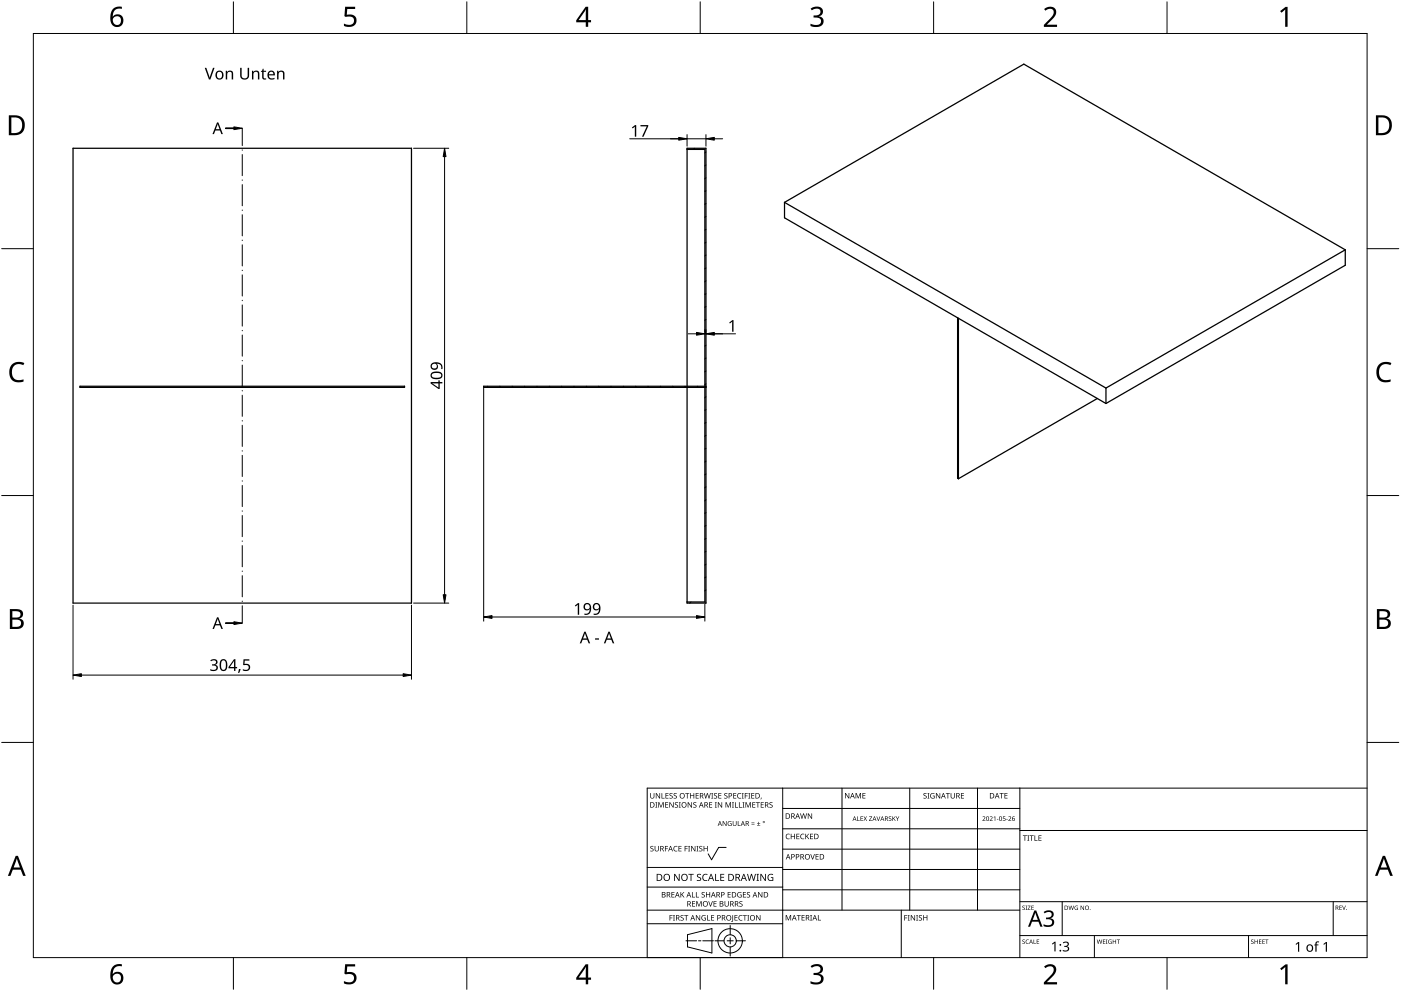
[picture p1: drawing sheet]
<svg xmlns="http://www.w3.org/2000/svg" width="420mm" height="297mm" viewBox="0 0 420 297" stroke-linecap="round" stroke-linejoin="round" font-family="sans-serif">
<g fill="none" stroke="#000" stroke-width=".38">
<path d="M21.9 44.4h101.5v136.4h-101.5zM206 44.8h5.4v135.6h-5.4M235.3 60.7l71.7-41.5 96.4 55.7M235.3 60.7v4.6l96.4 55.6M235.3 60.7l96.4 55.6M403.4 74.9v4.6l-71.7 41.4M403.4 74.9l-71.7 41.4M287.2 95.3v48.1l.2 .1M287.4 95.4v48.1M24 115.8h97.3v.3h-97.3zM206 115.8v-71.4h5.7v136.4h-5.7v-64.7M211.7 115.8h-66.6v.3h66.6"/>
<path d="M329.1 119.4l-41.7 24.1M331.7 116.3v4.6"/>
</g>
<g fill="none" stroke="#000" stroke-width=".3">
<path d="M208.3 44.4l-.4 .4M211.7 57.1l-.3 .3M211.7 53.3l-.3 .3M211.7 49.4l-.3 .3M211.7 45.6l-.3 .2M211.7 76.4l-.3 .3M211.7 72.6l-.3 .3M211.7 68.7l-.3 .3M211.7 64.9l-.3 .2M211.7 61l-.3 .3M211.7 99.6l-.3 .3M211.7 95.7l-.3 .3"/>
<path d="M211.7 91.9l-.3 .3M211.7 88l-.3 .3M211.7 84.2l-.3 .2M211.7 80.3l-.3 .3M146.2 115.8l.2 .3M149.9 115.8l.2 .3M153.6 115.8l.2 .3M157.3 115.8l.2 .3M161 115.8l.2 .3M164.7 115.8l.2 .3M168.4 115.8l.2 .3M172.1 115.8l.2 .3"/>
<path d="M175.8 115.8l.2 .3M179.5 115.8l.2 .3M183.2 115.8l.2 .3M186.9 115.8l.2 .3M190.6 115.8l.2 .3M194.3 115.8l.2 .3M198 115.8l.2 .3M201.8 115.8l.1 .3M205.5 115.8l.1 .3M209.2 115.8l.1 .3M211.7 118.9l-.3 .3M211.7 115.1l-.3 .2"/>
<path d="M211.7 111.2l-.3 .3M211.7 107.3l-.3 .3M211.7 103.5l-.3 .2M211.7 138.2l-.3 .3M211.7 134.4l-.3 .2M211.7 130.5l-.3 .3M211.7 126.6l-.3 .3M211.7 122.8l-.3 .2M211.7 157.5l-.3 .3M211.7 153.7l-.3 .2M211.7 149.8l-.3 .3M211.7 145.9l-.3 .3"/>
<path d="M211.7 142.1l-.3 .2M211.7 176.8l-.3 .3M211.7 173l-.3 .2M211.7 169.1l-.3 .3M211.7 165.2l-.3 .3M211.7 161.4l-.3 .2M207.2 180.4l-.4 .4M211.7 180.7l-.1 .1"/>
</g>
<path d="M10 10h400v277h-400z" fill="none" stroke="#000" stroke-width=".3"/>
<g fill="none" stroke="#000" stroke-width=".3">
<path d="M70 .5v9.5M140 .5v9.5M210 .5v9.5M280 .5v9.5M350 .5v9.5M.5 74.5h9.5M419.5 74.5h-9.5M.5 148.5h9.5M410 148.5h9.5M10 222.5h-9.5M410 222.5h9.5M70 287v9.5"/>
<path d="M140 287v9.5M210 287v9.5M280 287v9.5M350 287v9.5"/>
</g>
<g fill="#000">
<path d="M103.5 2h3v.7h-2.4l-.1 1.7a2.01 2.01 0 0 1 3 1.7 2.01 2.01 0 0 1-2.8 2l-1.1-.3v-.7a1.93 1.93 0 0 0 3-.6 1.37 1.37 0 0 0-.5-1.4 1.37 1.37 0 0 0-1.4-.1l-.5 .1-.4-.3zM243.1 2.6a2.32 2.32 0 0 1 3.7 .5 1.46 1.46 0 0 1-1.2 1.8 1.59 1.59 0 0 1 1.4 1.8 1.59 1.59 0 0 1-1.8 1.4l-2.1-.3v-.7a2.12 2.12 0 0 0 3.1-.5 1.21 1.21 0 0 0-1.6-1.3h-.6v-.7a1.53 1.53 0 0 0 2.1-1.1 1.49 1.49 0 0 0-2.6-.4zM313.1 2.7a2.03 2.03 0 0 1 2.1-.8 2.03 2.03 0 0 1 1.6 1.7 3.9 3.9 0 0 1-1.6 2.5l-1.2 1.3h3v.7h-3.9v-.6l1.5-1.6a2.56 2.56 0 0 0 1.3-2.9 1.62 1.62 0 0 0-2.4 .2zM383.9 3.3l1.6-1.2h.6v5.9h-.7l.1-5.2-1.2 1zM3.5 109.3a3.3 3.3 0 0 1 3.8-.5l-.3 .7a2.26 2.26 0 0 0-2.6 0 2.26 2.26 0 0 0-.8 2.6 2.12 2.12 0 0 0 3.1 1.7l.4-.1v.7a2.98 2.98 0 0 1-3.4-.4 2.98 2.98 0 0 1-.8-3.3zM413.5 109.3a3.3 3.3 0 0 1 3.8-.5l-.3 .7a2.26 2.26 0 0 0-2.7 0 2.26 2.26 0 0 0-.7 2.6 2.12 2.12 0 0 0 3.1 1.7l.4-.1v.7a2.98 2.98 0 0 1-3.4-.4 2.98 2.98 0 0 1-.8-3.3zM103.5 289h3v.7h-2.4l-.1 1.7a2.01 2.01 0 0 1 3 1.7 2.01 2.01 0 0 1-2.8 2l-1.1-.4v-.6a1.93 1.93 0 0 0 3-.7 1.37 1.37 0 0 0-.5-1.3 1.37 1.37 0 0 0-1.4-.1l-.5 .1-.4-.3zM243.1 289.6a2.32 2.32 0 0 1 3.7 .5 1.46 1.46 0 0 1-1.2 1.8 1.59 1.59 0 0 1 1.4 1.8 1.59 1.59 0 0 1-1.8 1.4l-2.1-.3v-.7a2.12 2.12 0 0 0 3.1-.5 1.21 1.21 0 0 0-1.6-1.4h-.6v-.6a1.53 1.53 0 0 0 2.1-1.1 1.49 1.49 0 0 0-2.6-.4zM313.1 289.7a2.03 2.03 0 0 1 2.1-.8 2.03 2.03 0 0 1 1.6 1.7 3.9 3.9 0 0 1-1.6 2.5l-1.2 1.3h3v.7h-3.9v-.7l1.5-1.5a2.56 2.56 0 0 0 1.3-2.9 1.62 1.62 0 0 0-2.4 .2zM383.9 290.3l1.6-1.2h.6v5.9h-.7l.1-5.2-1.2 1z"/>
<path d="M33.9 2.6a2.88 2.88 0 0 1 2.6-.6v.7a2.02 2.02 0 0 0-2.6 2.3 1.83 1.83 0 0 1 2.5-.3 1.83 1.83 0 0 1 .3 2.6 2.07 2.07 0 0 1-2.5 .6 2.07 2.07 0 0 1-1.1-2.4 4 4 0 0 1 .8-2.9zM33.8 6.2a1.3 1.3 0 0 0 2.6 0 1.3 1.3 0 0 0-2.6 0z"/>
<path d="M175.6 2h.8v4h.9v.7h-.9v1.3h-.7v-1.3h-2.9v-.6zM175.7 2.8l-2.2 3.2h2.2z"/>
<path d="M2.6 34.6h1.9a2.99 2.99 0 0 1 2.9 3 2.99 2.99 0 0 1-3.1 2.9h-1.7zM3.4 35.2v4.7h.8a2.35 2.35 0 0 0 2.4-2.1 2.35 2.35 0 0 0-1.9-2.6z"/>
<path d="M412.6 34.6h1.9a2.68 2.68 0 0 1 2.9 2.9 2.78 2.78 0 0 1-3.1 3h-1.7zM413.4 35.2v4.7h.8a2.35 2.35 0 0 0 2.4-2.1 2.35 2.35 0 0 0-2-2.6z"/>
<path d="M3 182.6h1.7a1.68 1.68 0 0 1 2.2 1.7 1.37 1.37 0 0 1-1.1 1.1 1.61 1.61 0 0 1 1.3 2 1.61 1.61 0 0 1-2 1.1h-2.1zM3.7 185.7v2.2h1.2a1.13 1.13 0 0 0 1.4-1.1 1.13 1.13 0 0 0-1.4-1.1zM3.7 183.2v1.9h1.1a1.02 1.02 0 0 0 1.3-1 1.02 1.02 0 0 0-1.4-.9z"/>
<path d="M412.9 182.6h1.7a1.68 1.68 0 0 1 2.3 1.7 1.37 1.37 0 0 1-1.1 1.1 1.61 1.61 0 0 1 1.3 2 1.61 1.61 0 0 1-2.1 1.1h-2.1zM413.7 185.7v2.2h1.2a1.13 1.13 0 0 0 1.4-1.1 1.13 1.13 0 0 0-1.5-1.1zM413.7 183.2v1.9h1.1a1.02 1.02 0 0 0 1.3-1 1.02 1.02 0 0 0-1.4-.9z"/>
<path d="M4.7 256.5h.7l2.3 6h-.8l-.7-1.8h-2.4l-.7 1.8h-.7zM5 257.3l-.9 2.7h1.9z"/>
<path d="M414.7 256.5h.7l2.3 6h-.8l-.7-1.8h-2.4l-.7 1.8h-.7zM415 257.3l-.9 2.7h1.9z"/>
<path d="M33.9 289.6a2.88 2.88 0 0 1 2.6-.6v.7a2.02 2.02 0 0 0-2.6 2.3 1.83 1.83 0 0 1 2.5-.3 1.83 1.83 0 0 1 .3 2.6 2.07 2.07 0 0 1-2.5 .6 2.07 2.07 0 0 1-1.1-2.4 4 4 0 0 1 .8-2.9zM33.8 293.2a1.3 1.3 0 0 0 2.6 0 1.3 1.3 0 0 0-2.6 0z"/>
<path d="M175.6 289h.8v4h.9v.7h-.9v1.3h-.7v-1.3h-2.9v-.6zM175.7 289.8l-2.2 3.2h2.2z"/>
</g>
<g fill="none" stroke="#000" stroke-width=".3">
<path d="M234.7 236.2v50.8h-40.6v-50.8h215.9M252.5 236.2v36.6M272.8 236.2v36.6M293.2 236.2v36.6M305.9 236.2v50.8M217.8 254h-2.3l-2.1 3.7-1-1.8M234.7 242.3h71.2M234.7 254.5h71.2M305.9 248.4h-71.2M410 248.9h-104.1M194.1 272.8h111.8M219 277.4v2.8"/>
<path d="M234.7 276.9h-40.6M234.7 265.9h-40.6M234.7 260h-40.6M270.3 272.8v14.2M305.9 260.6h-71.2M305.9 266.7h-71.2M305.9 270.3h104.1M318.6 270.3v10.1M399.8 270.3v10.1M205.7 282h3.2M206.2 280.2l7.3-1.9v7.3l-7.3-1.8zM209.5 282h.7"/>
<path d="M214 282h-3.2M214.4 282h2.8M218.1 282h1.8M219 281.1v1.8M219 283.8v2.8M223.6 282h-2.8M328.2 280.4v6.6M374.4 280.4v6.6M410 280.4h-104.1"/>
<circle cx="219" cy="282" r="3.7"/>
<circle cx="219" cy="282" r="1.83"/>
</g>
<g fill="#000">
<path d="M195 237.7h.2v1.1a.42 .42 0 0 0 .4 .4 .42 .42 0 0 0 .4-.4v-1.1h.2v1.1a.62 .62 0 0 1-.6 .6 .62 .62 0 0 1-.6-.6zM196.7 237.7h.2l.9 1.4v-1.4h.2v1.6h-.3l-.8-1.3v1.3h-.2zM198.4 237.7h.2v1.5h.7v.1h-.9zM199.6 237.7h.9v.2h-.7v.5h.6v.2h-.6v.6h.7v.1h-.9zM200.8 237.9l.6-.2 .3 .1v.2a.38 .38 0 0 0-.5-.2 .38 .38 0 0 0-.2 .5 .38 .38 0 0 0 .5 .2l.3 .3-.2 .4-.7 .1h-.2l.1-.2a.41 .41 0 0 0 .6 .1 .41 .41 0 0 0 .1-.5 .41 .41 0 0 0-.5-.2zM202.1 237.9l.5-.2 .4 .1-.1 .2a.38 .38 0 0 0-.5-.2 .38 .38 0 0 0-.2 .5 .38 .38 0 0 0 .5 .2l.3 .3-.1 .4-.7 .1h-.2l.1-.2a.41 .41 0 0 0 .5 .1 .41 .41 0 0 0 .2-.5 .41 .41 0 0 0-.6-.2zM205.5 237.7h1.2v.2h-.5v1.4h-.2v-1.4h-.5zM207 237.7h.2v.7h.8v-.7h.2v1.6h-.2v-.7h-.8v.7h-.2zM208.6 237.7h.9v.2h-.7v.5h.7v.2h-.7v.6h.7v.1h-.9zM211.1 237.7h.2l.4 1.4 .3-1.4h.2l.4 1.4 .4-1.4h.2l-.5 1.6h-.2l-.4-1.3-.3 1.3h-.3zM213.3 237.7h.6l-.2 .2v1.3l.2 .1h-.6l.2-.1v-1.3zM214.2 237.9l.5-.2 .4 .1-.1 .2a.38 .38 0 0 0-.5-.2 .38 .38 0 0 0-.2 .5 .38 .38 0 0 0 .5 .2l.3 .3-.1 .4-.7 .1h-.2l.1-.2a.41 .41 0 0 0 .5 .1 .41 .41 0 0 0 .2-.5 .41 .41 0 0 0-.6-.2z"/>
<path d="M215.4 237.7h.9v.2h-.7v.5h.7v.2h-.7v.6h.7v.1h-.9zM217.3 237.9l.5-.2 .4 .1-.1 .2a.38 .38 0 0 0-.5-.2 .38 .38 0 0 0-.2 .5 .38 .38 0 0 0 .5 .2l.3 .3-.2 .4-.6 .1h-.2l.1-.2a.41 .41 0 0 0 .5 .1 .41 .41 0 0 0 .2-.5 .41 .41 0 0 0-.6-.2zM219.9 237.7h.9v.2h-.7v.5h.7v.2h-.7v.6h.7v.1h-.9zM221.3 237.9l.6-.2 .4 .1-.1 .2a.66 .66 0 0 0-.9 .6 .66 .66 0 0 0 .9 .5 .77 .77 0 0 1-1.1-.1 .77 .77 0 0 1 .2-1.1zM222.5 237.7h.5l-.1 .2v1.3l.1 .1h-.5l.2-.1v-1.3zM223.4 237.7h.9v.2h-.7v.6h.6v.2h-.6v.6h-.2zM224.4 237.7h.6l-.2 .2v1.3l.2 .1h-.6l.2-.1v-1.3zM225.3 237.7h.9v.2h-.7v.5h.7v.2h-.7v.6h.7v.1h-.9zM228.2 239.1h.2l-.3 .5zM253.4 237.7h.3l.8 1.3v-1.3h.2v1.6h-.2l-.9-1.3v1.3h-.2zM256.6 237.7h.3l.5 1.3 .5-1.3h.3v1.6h-.2v-1.4l-.7 1.4-.5-1.4v1.4h-.2zM258.6 237.7h1v.2h-.7v.5h.6v.2h-.6v.5h.7v.2h-1z"/>
<path d="M277 237.9l.6-.2 .3 .1-.1 .2a.38 .38 0 0 0-.5-.2 .38 .38 0 0 0-.1 .5 .38 .38 0 0 0 .5 .2l.2 .3-.1 .4-.7 .1h-.2l.1-.2a.41 .41 0 0 0 .6 .1 .41 .41 0 0 0 .1-.5 .41 .41 0 0 0-.5-.2zM278.1 237.7h.6l-.2 .2v1.3l.2 .1h-.6l.2-.1v-1.3zM279.2 237.9l.7-.2 .4 .1-.1 .2a.67 .67 0 0 0-1 .5 .67 .67 0 0 0 .9 .6v-.4h-.4v-.2h.6v.8a.88 .88 0 0 1-1.2-.2 .88 .88 0 0 1 .1-1.2zM280.7 237.7h.2l.9 1.4v-1.4h.2v1.6h-.3l-.8-1.3v1.3h-.2zM283.7 237.7h1.2v.2h-.5v1.4h-.2v-1.4h-.5zM285.1 237.7h.2v1.1a.42 .42 0 0 0 .4 .4 .42 .42 0 0 0 .4-.4v-1.1h.2v1.1a.62 .62 0 0 1-.6 .6 .62 .62 0 0 1-.6-.6zM288.2 237.7h.9v.2h-.7v.5h.7v.2h-.7v.6h.7v.1h-.9zM299.8 237.7h1.2v.2h-.5v1.4h-.2v-1.4h-.5zM301.2 237.7h.9v.2h-.7v.5h.7v.2h-.7v.5h.7v.2h-.9zM195.1 253.7l.6-.2 .3 .1-.1 .2a.38 .38 0 0 0-.5-.1 .38 .38 0 0 0-.1 .5 .38 .38 0 0 0 .4 .2l.3 .2-.1 .5-.7 .1-.2-.1 .1-.1a.41 .41 0 0 0 .6 .1 .41 .41 0 0 0 .1-.6 .41 .41 0 0 0-.6-.2zM196.5 240.4h.6l-.2 .2v1.3l.2 .2h-.6l.2-.2v-1.3zM196.3 253.6h.2v1a.42 .42 0 0 0 .5 .4 .42 .42 0 0 0 .4-.4v-1h.2v1a.62 .62 0 0 1-.6 .6 .62 .62 0 0 1-.7-.6z"/>
<path d="M197.4 240.4h.3l.5 1.4 .5-1.4h.3v1.7h-.2l.1-1.5-.8 1.5-.5-1.5v1.5h-.2zM199.4 253.6h.9v.1h-.7v.6h.7v.2h-.7v.7h-.2zM199.5 240.4h.9v.2h-.7v.5h.6v.2h-.6v.6h.7v.2h-.9zM200.7 240.4h.3l.8 1.4v-1.4h.2v1.7h-.2l-.9-1.4v1.4h-.2zM202.2 253.8l.4-.3 .6 .1-.1 .2-.4-.1a.66 .66 0 0 0-.5 .9 .66 .66 0 0 0 .9 .4 .77 .77 0 0 1-1.1-.1 .77 .77 0 0 1 .2-1.1zM202.5 240.6l.5-.2 .3 .1v.2a.38 .38 0 0 0-.5-.2 .38 .38 0 0 0-.2 .5 .38 .38 0 0 0 .5 .2 .51 .51 0 0 1 .1 .9 .51 .51 0 0 1-.8-.3l.1 .1a.41 .41 0 0 0 .5 0 .41 .41 0 0 0 .1-.5 .41 .41 0 0 0-.5-.2zM203.6 240.4h.6l-.2 .2v1.3l.2 .2h-.6l.2-.2v-1.3zM203.5 253.6h.9v.1h-.7v.6h.6v.1h-.6v.6h.7v.2h-.9zM205.3 253.6h.9v.1h-.7v.6h.7v.2h-.7v.7h-.2zM206.4 253.6h.6l-.2 .1v1.3l.2 .2h-.6l.2-.2v-1.3zM206.2 240.4h.3l.8 1.4v-1.4h.2v1.7h-.2l-.9-1.4v1.4h-.2zM207.3 253.6h.2l.9 1.3v-1.3h.2v1.6h-.3l-.9-1.4 .1 1.4h-.2z"/>
<path d="M208 240.6l.5-.2 .4 .1-.1 .2a.38 .38 0 0 0-.5-.2 .38 .38 0 0 0-.2 .5 .38 .38 0 0 0 .5 .2 .51 .51 0 0 1 .1 .9 .51 .51 0 0 1-.8-.3l.1 .1a.41 .41 0 0 0 .5 0 .41 .41 0 0 0 .1-.5 .41 .41 0 0 0-.5-.2zM208.9 253.6h.6l-.2 .1v1.3l.2 .2h-.6l.2-.2v-1.3zM209.8 253.7l.5-.2 .3 .1v.2a.38 .38 0 0 0-.5-.1 .38 .38 0 0 0-.2 .5 .38 .38 0 0 0 .5 .2l.3 .2-.2 .5-.7 .1-.1-.1 .1-.1a.41 .41 0 0 0 .5 .1 .41 .41 0 0 0 .1-.6 .41 .41 0 0 0-.5-.2zM211 253.6h.2v.7h.8v-.7h.2v1.6h-.2v-.8h-.8v.8h-.2zM212.7 240.4h.9v.2h-.7v.5h.6v.2h-.6v.6h.7v.2h-.9zM214.4 240.4h.6l-.2 .2v1.3l.2 .2h-.6l.2-.2v-1.3zM215.3 240.4h.2l.9 1.4v-1.4h.2v1.7h-.3l-.8-1.4v1.4h-.2zM216.7 246.1h.2l.8 1.2v-1.2h.2v1.5h-.2l-.8-1.2v1.2h-.2zM217.6 240.4h.3l.5 1.4 .5-1.4h.3v1.7h-.2v-1.5l-.7 1.5-.5-1.5v1.5h-.2zM218.4 246.3l1-.1-.2 .1a.6 .6 0 0 0-.8 .5 .6 .6 0 0 0 .8 .6v-.4l-.3-.2h.5v.7a.8 .8 0 0 1-1-.2 .8 .8 0 0 1 0-1zM219.5 240.4h.6l-.2 .2v1.3l.2 .2h-.6l.2-.2v-1.3zM220.4 240.4h.2v1.5h.7v.2h-.9z"/>
<path d="M219.8 246.1h.1v.9a.38 .38 0 0 0 .4 .4 .38 .38 0 0 0 .4-.4v-.9h.2v.9a.56 .56 0 0 1-.6 .6 .56 .56 0 0 1-.5-.6zM221.3 246.1h.1v1.3h.7v.2h-.8zM221.6 240.4h.2v1.5h.7v.2h-.9zM222.7 240.4h.6l-.2 .2v1.3l.2 .2h-.6l.2-.2v-1.3zM223.6 240.4h.3l.5 1.4 .5-1.4h.3v1.7h-.2v-1.5l-.7 1.5-.6-1.5 .1 1.5h-.2zM225.4 247l.9 .1zM225.4 246.6l.9 .1zM225.6 240.4h.9v.2h-.7v.5h.7v.2h-.7v.6h.7v.2h-.9zM227 247.4l1 .2zM226.7 240.4h1.2v.2h-.5v1.5h-.2v-1.5h-.5zM227.4 246.3l.2 .5h.4l-.4 .1v.4l-.2-.4h-.4l.4-.1zM228.1 240.4h1v.2h-.7v.5h.6v.2h-.6v.6h.7v.2h-1z"/>
<path d="M230.8 240.6l.6-.2 .3 .1-.1 .2a.38 .38 0 0 0-.5-.2 .38 .38 0 0 0-.1 .5 .38 .38 0 0 0 .5 .2 .51 .51 0 0 1 0 .9 .51 .51 0 0 1-.8-.3l.1 .1a.41 .41 0 0 0 .6 0 .41 .41 0 0 0 .1-.5 .41 .41 0 0 0-.5-.2zM235.8 250.1l.5-.2 .6 .1-.1 .2-.4-.1a.66 .66 0 0 0-.5 .8 .66 .66 0 0 0 .9 .4 .77 .77 0 0 1-1.1-.1 .77 .77 0 0 1 .1-1.1zM237.2 249.9h.2v.7h.8v-.7h.2v1.6h-.2v-.7h-.8v.7h-.2zM238.8 249.9h.9v.2h-.7v.5h.7v.2h-.7v.5h.7v.2h-.9zM240.2 250.1l.6-.2 .4 .1v.2a.66 .66 0 0 0-1 .5 .66 .66 0 0 0 1 .6 .77 .77 0 0 1-1.1-.1 .77 .77 0 0 1 .1-1.1zM240 243.8h.2l.3 1.4 .4-1.4h.2l.4 1.4 .3-1.4h.2l-.4 1.6h-.2l-.4-1.4-.4 1.4h-.2zM241.5 249.9h.2v.8l.7-.8h.3l-.7 .7 .7 .9h-.2l-.6-.7-.2 .7h-.2zM243 256h.2l.5 1.4 .5-1.4h.2l-.6 1.6h-.2zM242.3 243.8h.2l.9 1.3v-1.3h.1v1.6h-.2l-.9-1.3 .1 1.3h-.2zM242.9 249.9h.9v.2h-.7v.5h.7v.2h-.7v.5h.7v.2h-.9zM244.6 256h.9v.2h-.7v.5h.7v.2h-.7v.5h.7v.2h-.9zM257.1 244.7h.1v1.2l.6 .2h-.7z"/>
<path d="M258.1 244.7h.7l-.6 .1v.5h.6l-.6 .1v.5l.6 .2h-.7zM259 244.7l.5 .5 .5-.5-.4 .6 .4 .8-.5-.6-.6 .6 .5-.8zM260.6 244.7h.9l-.7 1.2 .8 .2h-1l.7-1.3zM262.9 244.7h.1l.4 1.2 .4-1.2h.2l-.5 1.4h-.2zM266.6 244.8l.4-.1 .3 .2a.33 .33 0 0 0-.5-.1 .33 .33 0 0 0-.1 .5 .33 .33 0 0 0 .5 .1 .43 .43 0 0 1 0 .7 .43 .43 0 0 1-.7-.3 .33 .33 0 0 0 .5 .2 .33 .33 0 0 0 0-.5l-.4-.3zM267.6 244.7h.2v.7l.8-.7-.5 .6 .5 .8-.7-.7-.1 .7h-.2zM268.6 244.7l.6 .7 .5-.7-.4 .8v.6h-.2v-.6zM294.6 244.8a.49 .49 0 0 1 .8 .1 .49 .49 0 0 1-.3 .7l-.3 .3 .7 .2h-.9l.4-.5a.37 .37 0 0 0 .4-.6 .37 .37 0 0 0-.7-.1zM296.8 244.8a.49 .49 0 0 1 .8 .1 .49 .49 0 0 1-.3 .7l-.3 .3 .7 .2h-.9l.4-.5a.37 .37 0 0 0 .3-.6 .37 .37 0 0 0-.6-.1zM298 245l.5-.3v1.4h-.2v-1.2zM299 245.5l.4 .1zM300.8 244.7h.7l-.6 .1v.4a.45 .45 0 0 1 .6 .2 .45 .45 0 0 1-.2 .6 .45 .45 0 0 1-.6-.2 .39 .39 0 0 0 .6 .1 .39 .39 0 0 0 0-.6 .39 .39 0 0 0-.5 0z"/>
<path d="M301.8 245.5l.4 .1zM302.4 244.8a.49 .49 0 0 1 .8 .1 .49 .49 0 0 1-.3 .7l-.3 .3 .7 .2h-.9l.3-.5a.37 .37 0 0 0 .4-.6 .37 .37 0 0 0-.6-.1zM306.8 250.4h1.2v.2h-.5v1.4h-.2v-1.4h-.5zM308.1 250.4h.6l-.2 .2v1.3l.2 .1h-.6l.2-.1v-1.3zM308.8 250.4h1.2v.2h-.5v1.4h-.2v-1.4h-.5zM310.2 250.4h.3v1.4h.7v.2h-1zM311.4 250.4h.9v.2h-.7v.5h.7v.2h-.7v.5h.7v.2h-.9zM200.8 274.3h.9v.2h-.7v.5h.7v.2h-.7v.7h-.2zM201.4 267.4h.9v.2h-.7v.5h.6v.1h-.6v.6h.7v.2h-.9zM201.8 274.3h.6l-.2 .2v1.3l.2 .1h-.6l.2-.1v-1.3zM202.2 261.9h.3l1.1 1.8v-1.8h.2v2.1h-.3l-1.1-1.7v1.7h-.2zM204.1 274.4l.6-.1 .3 .1v.1a.38 .38 0 0 0-.5-.1 .38 .38 0 0 0-.2 .5 .38 .38 0 0 0 .5 .2l.3 .3-.2 .4-.7 .1h-.2l.2-.2a.41 .41 0 0 0 .5 .1 .41 .41 0 0 0 .1-.6 .41 .41 0 0 0-.5-.1z"/>
<path d="M204.1 267.4h.2v.8l.7-.8h.2l-.6 .7 .7 .9h-.3l-.6-.8-.1 .8h-.2zM205.2 274.3h1.2v.2h-.5v1.4h-.2v-1.4h-.5zM206.4 261.9h1.6v.3h-.6v1.8h-.3v-1.8h-.7zM207.5 267.4h.2v1.4h.7v.2h-.9zM207.5 270.1h.9v.2h-.7v.5h.7v.2h-.7v.6h.7v.1h-.9zM208.7 267.4h.2v1.4h.7v.2h-.9zM208.8 270.1h.3l.5 1.3 .5-1.3h.3v1.6h-.2v-1.4l-.7 1.4-.5-1.4v1.4h-.2zM208.7 274.3h.2l.9 1.3v-1.3h.2v1.6h-.3l-.8-1.3v1.3h-.2zM209.1 262.1l.4-.2 .8 .1-.3 .2a.44 .44 0 0 0-.7 .2 .44 .44 0 0 0 .5 .5l.5 .5-.3 .6a.71 .71 0 0 1-1-.3l.3 .1a.47 .47 0 0 0 .7-.3 .47 .47 0 0 0-.6-.5l-.4-.3zM210.6 274.5l.7-.2 .4 .1-.1 .1a.67 .67 0 0 0-1 .5 .67 .67 0 0 0 .9 .7v-.5h-.4v-.1h.6v.8a.88 .88 0 0 1-1.2-.2 .88 .88 0 0 1 .1-1.2zM210.5 267.5l.5-.1 .4 .1-.1 .1a.38 .38 0 0 0-.5-.1 .38 .38 0 0 0-.2 .5 .38 .38 0 0 0 .5 .2l.3 .3-.1 .4-.7 .1-.2-.1 .1-.1a.41 .41 0 0 0 .5 .1 .41 .41 0 0 0 .2-.6 .41 .41 0 0 0-.6-.1zM210.9 262.2l.7-.3 .6 .1-.1 .3a.85 .85 0 0 0-1.2 .7 .85 .85 0 0 0 1.2 .8v.2a1.1 1.1 0 0 1-1.4-.4 1.1 1.1 0 0 1 .2-1.4z"/>
<path d="M212.1 274.3h.2v1.4h.7v.2h-.9zM212.4 270.1h.2l.5 1.4 .5-1.4h.2l-.6 1.6h-.2zM211.7 267.4h.2v.7h.9v-.7h.2v1.6h-.2v-.8h-.9v.8h-.2zM213.3 274.3h.9v.2h-.7v.5h.6v.2h-.6v.5h.7v.2h-.9zM214.5 261.9h.2v1.9h1v.2h-1.2zM214 270.1h.9v.2h-.7v.5h.7v.2h-.7v.6h.7v.1h-.9zM216 261.9h1.2v.3h-.9v.6h.8v.3h-.8v.7h.9v.2h-1.2zM217.3 270.1h.2v1.1a.42 .42 0 0 0 .4 .4 .42 .42 0 0 0 .4-.4v-1.1h.3v1.1a.62 .62 0 0 1-.7 .6 .62 .62 0 0 1-.6-.6zM218.2 267.4h.9v.2h-.7v.5h.7v.1h-.7v.6h.7v.2h-.9zM219.6 274.3h.3l-.1 1.7-.5 .3v-.2l.3-.1zM220.3 274.3h.9v.2h-.7v.5h.6v.2h-.6v.5h.7v.2h-.9zM221.3 267.6l.7-.2 .4 .1-.1 .1a.67 .67 0 0 0-1 .5 .67 .67 0 0 0 .9 .7v-.5h-.3v-.2h.5v.8a.88 .88 0 0 1-1.2-.1 .88 .88 0 0 1 .1-1.2z"/>
<path d="M221.7 274.5l.4-.2 .6 .1-.1 .1h-.4a.66 .66 0 0 0-.5 .8 .66 .66 0 0 0 .9 .4 .77 .77 0 0 1-1.1-.1 .77 .77 0 0 1 .2-1.1zM221.8 270.3l.6-.2 .3 .1-.1 .2a.38 .38 0 0 0-.5-.2 .38 .38 0 0 0-.2 .5 .38 .38 0 0 0 .5 .2 .51 .51 0 0 1 .1 .8 .51 .51 0 0 1-.8-.2h.1a.41 .41 0 0 0 .5 .1 .41 .41 0 0 0 .2-.5 .41 .41 0 0 0-.6-.2zM222.8 274.3h1.2v.2h-.5v1.4h-.2v-1.4h-.5zM222.8 267.4h.9v.2h-.7v.5h.7v.1h-.7v.6h.7v.2h-.9zM224.1 274.3h.6l-.2 .2v1.3l.2 .1h-.6l.2-.1v-1.3zM224.1 267.5l.5-.1 .3 .1v.1a.38 .38 0 0 0-.5-.1 .38 .38 0 0 0-.2 .5 .38 .38 0 0 0 .5 .2l.3 .3-.2 .4-.7 .1-.1-.1 .1-.1a.41 .41 0 0 0 .5 .1 .41 .41 0 0 0 .1-.6 .41 .41 0 0 0-.5-.1zM224 261.9h.3l.4 1.8 .5-1.8h.3l.5 1.8 .4-1.8h.3l-.5 2.1h-.3l-.5-1.8-.5 1.8h-.3zM226.9 261.9h.7l-.2 .3v1.6l.2 .2h-.7l.2-.2v-1.6zM226.8 274.3h.2l.9 1.3v-1.3h.2v1.6h-.3l-.9-1.3 .1 1.3h-.2zM227.3 267.4h.3l.8 1.3v-1.3h.2v1.6h-.2l-.9-1.3v1.3h-.2zM228 261.9h.3l1.2 1.8v-1.8h.2v2.1h-.3l-1.1-1.7v1.7h-.3zM230.5 262.2l.9-.3 .5 .1-.1 .3a.87 .87 0 0 0-1.4 .6 .87 .87 0 0 0 1.3 .9v-.6h-.5v-.3h.7v1.1a1.15 1.15 0 0 1-1.5-.3 1.15 1.15 0 0 1 .1-1.5z"/>
<path d="M235.6 274.3h.3l.5 1.3 .6-1.3h.3v1.6h-.2v-1.4l-.7 1.4-.6-1.4v1.4h-.2zM238.9 274.3h1.3v.2h-.5v1.4h-.2v-1.4h-.6zM240.4 274.3h.9v.2h-.7v.5h.7v.1h-.7v.6h.7v.2h-.9zM242.9 274.3h.6l-.2 .1v1.3l.2 .2h-.6l.2-.2v-1.3zM245.3 274.3h.2v1.4h.7v.2h-.9zM271.2 274.3h.9v.2h-.7v.5h.7v.2h-.7v.7h-.2zM272.2 274.3h.6l-.2 .2v1.3l.2 .1h-.6l.2-.1v-1.3zM273.1 274.3h.3l.8 1.3v-1.3h.2v1.6h-.2l-.9-1.3v1.3h-.2zM274.7 274.3h.6l-.2 .2v1.3l.2 .1h-.6l.2-.1v-1.3zM275.6 274.4l.6-.1 .3 .1v.1a.38 .38 0 0 0-.5-.1 .38 .38 0 0 0-.2 .5 .38 .38 0 0 0 .5 .2 .53 .53 0 0 1 .1 .8 .53 .53 0 0 1-.8 0v-.2a.41 .41 0 0 0 .6 .1 .41 .41 0 0 0 .1-.6 .41 .41 0 0 0-.5-.1zM276.9 274.3h.2v.7h.8v-.7h.2v1.6h-.2v-.7h-.8v.7h-.2zM306.7 271.6l.4-.2 .2 .2a.32 .32 0 0 0-.4 0 .32 .32 0 0 0-.1 .4 .32 .32 0 0 0 .4 .1 .41 .41 0 0 1 0 .7 .41 .41 0 0 1-.6-.2 .31 .31 0 0 0 .4 .1 .31 .31 0 0 0 .1-.5l-.5-.2z"/>
<path d="M307.6 271.5h.4l-.1 1.1 .1 .2h-.4l.1-.2zM308.2 271.5h.8l-.6 1.1 .7 .2h-.9l.6-1.2zM309.3 271.5h.7l-.5 .1v.4h.5l-.5 .1v.5l.5 .2h-.7zM313 273.4a1.74 1.74 0 0 1 1.7-.6 1.74 1.74 0 0 1 1.3 1.3 1.18 1.18 0 0 1-1 1.1 1.3 1.3 0 0 1 1.2 1.5 1.3 1.3 0 0 1-1.5 1.1l-1.7-.2v-.6a1.73 1.73 0 0 0 2.5-.4 .99 .99 0 0 0-1.3-1.1h-.5v-.5a1.13 1.13 0 0 0 1.2-.1 1.13 1.13 0 0 0 .4-1.1 1.42 1.42 0 0 0-2 0zM320.4 271.5h.2l.3 1.1 .3-1.1h.1l.4 1.1 .2-1.1h.2l-.4 1.3h-.1l-.3-1.2-.3 1.2h-.2zM322.4 271.6l.9-.1-.3 .1a.53 .53 0 0 0-.6 .6 .53 .53 0 0 0 .7 .4v-.4l-.2-.1h.4v.6a.71 .71 0 0 1-.9-.1 .71 .71 0 0 1 0-1zM324.1 271.5l.9 1v-1h.1v1.3l-.9-1.1-.1 1.1zM401.7 271.4h.7l-.6 .2v.4h.6l-.6 .1v.5l.6 .1h-.7zM402.5 271.4h.2l.4 1.2 .3-1.2h.2l-.5 1.3zM306.7 281.7l.4-.1 .2 .2a.32 .32 0 0 0-.4-.1 .32 .32 0 0 0-.1 .5 .32 .32 0 0 0 .4 .1 .41 .41 0 0 1 0 .6 .41 .41 0 0 1-.6-.2 .31 .31 0 0 0 .4 .2 .31 .31 0 0 0 .1-.5l-.5-.3zM307.8 281.8l.4-.2 .4 .1-.1 .1a.52 .52 0 0 0-.8 .5 .52 .52 0 0 0 .8 .4 .61 .61 0 0 1-.9 0 .61 .61 0 0 1 .2-.9zM310 281.6h.1v1.2l.6 .1h-.7z"/>
<path d="M310.9 281.6h.7l-.5 .2v.4h.5l-.5 .1v.5l.5 .1h-.7zM315.5 282.9l1.1-.6v2.9h-.4v-2.6l-.5 .5zM318.7 282.5a.98 .98 0 0 1 1.2-.3 .98 .98 0 0 1 .6 1l-.5 .4a.82 .82 0 0 1 .6 1.1 .82 .82 0 0 1-1.1 .5l-.8-.1v-.4l.6 .2a.6 .6 0 0 0 1-.4 .6 .6 0 0 0-.8-.7h-.3v-.3h.3a.58 .58 0 0 0 .6-.7 .58 .58 0 0 0-1-.1l-.2 .1zM328.9 281.6h.2l.3 1.1 .3-1.1h.1l.3 1.1 .3-1.1h.2l-.4 1.3h-.1l-.4-1.1-.3 1.1h-.1zM330.8 281.6h.7l-.6 .2v.4h.6l-.6 .1v.5l.6 .1h-.7zM331.7 281.6h.4l-.1 1.2 .1 .1h-.4l.1-.1zM332.5 281.8l.9-.1-.2 .1a.53 .53 0 0 0-.7 .5 .53 .53 0 0 0 .7 .5v-.4l-.2-.2h.4v.7a.71 .71 0 0 1-.9-.2 .71 .71 0 0 1 0-.9zM333.7 281.6h.2v.6h.6v-.6h.2v1.3h-.2v-.6h-.6v.6h-.2zM334.9 281.6h1l-.4 .2v1.1h-.2v-1.1zM375.2 281.7l.5-.1 .2 .2a.32 .32 0 0 0-.4-.1 .32 .32 0 0 0-.1 .5 .32 .32 0 0 0 .4 .1 .41 .41 0 0 1 0 .6 .41 .41 0 0 1-.6-.2 .31 .31 0 0 0 .4 .2 .31 .31 0 0 0 .1-.5l-.5-.3zM376.2 281.6h.2v.6h.7v-.6h.1v1.3h-.1v-.6h-.7v.6h-.2zM377.6 281.6h.7l-.6 .2v.4h.6l-.6 .1v.5l.6 .1h-.7z"/>
<path d="M378.6 281.6h.7l-.5 .2v.4h.5l-.5 .1v.5l.5 .1h-.7zM379.4 281.6h1l-.4 .2v1.1h-.2v-1.1zM388.5 283l1.1-.6v2.9h-.3v-2.6l-.6 .5zM394.7 282.3l.9-.1-.1 .3h-.5l-.1 .2-.1 .4h.6v.3h-.6v1.9h-.3v-1.9h-.4l.4-.3zM396.9 283l1.1-.6v2.9h-.4v-2.6l-.5 .5z"/>
<path d="M203.7 238.5a.81 .81 0 0 1 1.6 0 .81 .81 0 0 1-1.6 0zM204.2 238l-.1 .5a.6 .6 0 0 0 .6 .6 .6 .6 0 0 0 .6-.7 .6 .6 0 0 0-.8-.5z"/>
<path d="M209.9 237.7h.4a.47 .47 0 0 1 .6 .3 .47 .47 0 0 1-.3 .6l.5 .7h-.3l-.4-.6h-.3v.6h-.2zM210.1 237.9v.6h.2a.31 .31 0 0 0 .4-.3 .31 .31 0 0 0-.4-.3z"/>
<path d="M218.5 237.7h.7l.4 .4-.2 .5-.7 .1v.6h-.2zM218.7 237.9v.6a.39 .39 0 0 0 .7-.3 .39 .39 0 0 0-.7-.3z"/>
<path d="M226.6 237.7h.5a.81 .81 0 0 1 .8 .9 .81 .81 0 0 1-.9 .7h-.4zM226.8 237.9v1.3h.2a.58 .58 0 0 0 .7-.7l-.2-.5z"/>
<path d="M255.6 237.7h.1l.7 1.6h-.2l-.2-.5h-.7l-.2 .5h-.2zM255.6 237.9l-.2 .7h.5z"/>
<path d="M282.8 237.7h.2l.6 1.6h-.2l-.2-.5h-.6l-.2 .5h-.2zM282.9 237.9l-.2 .8h.5z"/>
<path d="M286.8 237.7h.4a.47 .47 0 0 1 .6 .3 .47 .47 0 0 1-.3 .6l.4 .7h-.2l-.4-.6h-.3v.6h-.2zM287 237.9v.6h.2a.31 .31 0 0 0 .4-.3 .31 .31 0 0 0-.4-.3z"/>
<path d="M296.9 237.7h.5a.81 .81 0 0 1 .8 .8 .81 .81 0 0 1-.9 .8h-.4zM297.1 237.9v1.2h.2a.64 .64 0 0 0 .7-.6 .64 .64 0 0 0-.7-.6z"/>
<path d="M298.9 237.7h.2l.7 1.6h-.3l-.1-.5h-.7l-.2 .5h-.2zM299 237.9l-.2 .7h.5z"/>
<path d="M195 240.4h.5a.81 .81 0 0 1 .8 .9 .81 .81 0 0 1-.8 .8h-.5zM195.2 240.6v1.3h.2a.58 .58 0 0 0 .7-.7l-.2-.5z"/>
<path d="M198 253.6h.5a.47 .47 0 0 1 .5 .3 .47 .47 0 0 1-.3 .6l.5 .7h-.3l-.4-.7h-.3v.7h-.2zM198.2 253.7v.6h.3a.31 .31 0 0 0 .3-.3 .31 .31 0 0 0-.4-.3z"/>
<path d="M201 253.6h.2l.6 1.6h-.2l-.2-.5h-.6l-.2 .5h-.2zM201.1 253.8l-.3 .7h.6z"/>
<path d="M204.3 241.3a.81 .81 0 0 1 1.6 0 .81 .81 0 0 1-1.6 0zM204.8 240.7a.62 .62 0 0 0-.1 1 .62 .62 0 0 0 .9-.2h.1a.58 .58 0 0 0-.2-.8 .58 .58 0 0 0-.7 0z"/>
<path d="M210.2 240.4h.2l.6 1.7h-.2l-.2-.5h-.6l-.2 .5h-.2zM210.3 240.7l-.2 .7h.5z"/>
<path d="M211.3 240.4h.4a.47 .47 0 0 1 .6 .4 .47 .47 0 0 1-.3 .5l.4 .8h-.2l-.4-.7h-.3v.7h-.2zM211.5 240.6v.6h.2a.31 .31 0 0 0 .4-.3 .31 .31 0 0 0-.4-.3z"/>
<path d="M215.8 246.1l.7 1.5-.3-.5h-.6l-.4 .5zM215.9 246.3l-.3 .6h.5z"/>
<path d="M222.7 246.1l.7 1.5-.3-.5h-.6l-.4 .5zM222.8 246.3l-.2 .6h.4z"/>
<path d="M223.6 246.1h.4a.42 .42 0 0 1 .5 .3 .42 .42 0 0 1-.2 .5l.4 .7h-.2l-.4-.6h-.3v.6h-.2zM223.8 246.3v.5h.2a.28 .28 0 0 0 .4-.3 .28 .28 0 0 0-.4-.2z"/>
<path d="M228.8 246.4a.31 .31 0 0 1 .6 0 .31 .31 0 0 1-.6 0zM228.9 246.4a.2 .2 0 0 0 .4 0 .2 .2 0 0 0-.4 0z"/>
<path d="M229.4 240.4h.5a.47 .47 0 0 1 .5 .4 .47 .47 0 0 1-.3 .5l.5 .8h-.3l-.4-.7h-.3v.7h-.2zM229.6 240.6v.6h.3a.31 .31 0 0 0 .3-.3 .31 .31 0 0 0-.4-.3z"/>
<path d="M236.3 256h.2l.6 1.6h-.2l-.2-.5h-.7l-.2 .5h-.2zM236.4 256.2l-.3 .7h.5z"/>
<path d="M235.6 243.8h.5a.73 .73 0 0 1 .8 .8 .75 .75 0 0 1-.8 .8h-.5zM235.8 244v1.2h.3a.58 .58 0 0 0 .6-.6l-.2-.5z"/>
<path d="M237.3 243.8h.4a.47 .47 0 0 1 .6 .3 .47 .47 0 0 1-.3 .6l.5 .7h-.3l-.4-.7h-.3v.7h-.2zM237.5 244v.6h.2a.31 .31 0 0 0 .4-.3 .31 .31 0 0 0-.4-.3z"/>
<path d="M237.3 256h.7l.3 .4-.1 .5-.7 .1v.6h-.2zM237.5 256.2v.6a.39 .39 0 0 0 .6-.3 .39 .39 0 0 0-.6-.3z"/>
<path d="M238.7 256h.7l.3 .4-.2 .5-.6 .1v.6h-.2zM238.9 256.2v.6a.39 .39 0 0 0 .6-.3 .39 .39 0 0 0-.6-.3z"/>
<path d="M239.1 243.8h.2l.6 1.6h-.2l-.2-.5h-.6l-.2 .5h-.2zM239.2 244l-.2 .7h.5z"/>
<path d="M240.1 256h.4a.47 .47 0 0 1 .6 .3 .47 .47 0 0 1-.3 .6l.4 .7h-.2l-.4-.6h-.3v.6h-.2zM240.3 256.2v.6h.2a.31 .31 0 0 0 .4-.3 .31 .31 0 0 0-.4-.3z"/>
<path d="M241.3 256.8a.81 .81 0 0 1 1.6 0 .81 .81 0 0 1-1.6 0zM241.8 256.3l-.2 .5a.6 .6 0 0 0 .7 .5 .6 .6 0 0 0 .5-.7 .6 .6 0 0 0-.7-.4z"/>
<path d="M244.2 249.9h.5a.81 .81 0 0 1 .8 .8 .81 .81 0 0 1-.9 .8h-.4zM244.4 250.1v1.3h.2a.57 .57 0 0 0 .7-.7l-.2-.5z"/>
<path d="M245.9 256h.5a.81 .81 0 0 1 .8 .8 .81 .81 0 0 1-.9 .8h-.4zM246.1 256.2v1.3h.2a.57 .57 0 0 0 .6-.7l-.2-.5z"/>
<path d="M256.2 244.7l.7 1.4-.4-.5h-.5l-.3 .5zM256.3 244.9l-.2 .6h.4z"/>
<path d="M262.2 244.7l.7 1.4-.4-.5h-.5l-.4 .5zM262.2 244.9l-.2 .6h.5z"/>
<path d="M264.5 244.7l.7 1.4-.3-.5h-.6l-.3 .5zM264.6 244.9l-.2 .6h.4z"/>
<path d="M265.4 244.7h.4a.39 .39 0 0 1 .5 .3 .39 .39 0 0 1-.3 .4l.4 .7-.6-.6h-.2v.6h-.2zM265.6 244.8v.5h.2a.26 .26 0 0 0 .3-.2 .26 .26 0 0 0-.3-.3z"/>
<path d="M295.9 244.8l.4-.1 .3 .3v.7l-.3 .4-.3-.1-.2-.3zM296 244.9l-.1 .3a.39 .39 0 0 0 0 .6 .39 .39 0 0 0 .5 0 .39 .39 0 0 0 .1-.6l-.2-.3z"/>
<path d="M299.8 244.8l.4-.1 .3 .3v.7l-.3 .4-.3-.1-.3-.3zM299.9 244.9l-.1 .3a.39 .39 0 0 0 0 .6 .39 .39 0 0 0 .5 0 .39 .39 0 0 0 0-.6l-.1-.3z"/>
<path d="M303.7 244.8l.6-.1-.5 .2-.1 .5a.46 .46 0 0 1 .7 .2 .46 .46 0 0 1-.5 .6 .46 .46 0 0 1-.4-.6zM303.7 245.6a.3 .3 0 0 0 .5 0 .3 .3 0 0 0-.5 0z"/>
<path d="M198.5 267.4h.4a.42 .42 0 0 1 .6 .2 .42 .42 0 0 1-.2 .6 .44 .44 0 0 1 .3 .5 .44 .44 0 0 1-.5 .3h-.6zM198.7 268.2v.6h.3a.31 .31 0 0 0 .4-.3 .31 .31 0 0 0-.4-.3zM198.7 267.6v.5h.3a.28 .28 0 0 0 .3-.3 .28 .28 0 0 0-.3-.2z"/>
<path d="M196.9 261.9h.7a1.05 1.05 0 0 1 1 1.1 1.05 1.05 0 0 1-1.1 1h-.6zM197.2 262.2v1.6h.3a.83 .83 0 0 0 .8-.8 .83 .83 0 0 0-.7-.8z"/>
<path d="M200 267.4h.4a.47 .47 0 0 1 .6 .3 .47 .47 0 0 1-.3 .6l.4 .7h-.2l-.4-.7h-.3v.7h-.2zM200.2 267.6v.6h.2a.31 .31 0 0 0 .4-.3 .31 .31 0 0 0-.4-.3z"/>
<path d="M199.2 262.2a1.02 1.02 0 0 1 1.6 .1 1.02 1.02 0 0 1-.3 1.5 1.02 1.02 0 0 1-1.5-.5zM199.5 262.3a.83 .83 0 0 0-.2 1.2 .83 .83 0 0 0 1.1 .2l.2-.2a.81 .81 0 0 0-.1-1.1 .81 .81 0 0 0-1-.1z"/>
<path d="M202.7 274.3h.5a.47 .47 0 0 1 .6 .3 .47 .47 0 0 1-.3 .6l.4 .7h-.2l-.4-.7h-.4v.7h-.2zM202.9 274.5v.6h.3a.31 .31 0 0 0 .4-.3 .31 .31 0 0 0-.4-.3z"/>
<path d="M203 267.4h.2l.7 1.6h-.3l-.1-.5h-.7l-.2 .5h-.2zM203.1 267.6l-.2 .7h.5z"/>
<path d="M204.5 262.2a1.02 1.02 0 0 1 1.6 .1 1.02 1.02 0 0 1-.3 1.5 1.02 1.02 0 0 1-1.5-.5zM204.8 262.3a.83 .83 0 0 0-.2 1.2 .83 .83 0 0 0 1.1 .2l.2-.2a.81 .81 0 0 0 0-1.1 .81 .81 0 0 0-1.1-.1z"/>
<path d="M206.1 270.1h.5a.47 .47 0 0 1 .6 .3 .47 .47 0 0 1-.4 .6l.5 .7h-.2l-.4-.6h-.4v.6h-.2zM206.3 270.3v.6h.3a.31 .31 0 0 0 .4-.3 .31 .31 0 0 0-.4-.3z"/>
<path d="M206.5 267.4h.2l.6 1.6h-.2l-.2-.5h-.6l-.2 .5h-.2zM206.6 267.6l-.3 .7h.5z"/>
<path d="M207.7 274.3h.1l.7 1.6h-.2l-.2-.5h-.7l-.2 .5h-.2zM207.7 274.5l-.2 .7h.5z"/>
<path d="M210.7 270.9a.81 .81 0 0 1 1.6 0 .81 .81 0 0 1-1.6 0zM211 270.9a.6 .6 0 0 0 1.2 0 .6 .6 0 0 0-1.2 0z"/>
<path d="M213.1 261.9h.3l.8 2.1h-.3l-.2-.6h-.9l-.2 .6h-.3zM213.2 262.2l-.3 1h.7z"/>
<path d="M213.8 267.4h.2l.6 1.6h-.2l-.2-.5h-.6l-.2 .5h-.2zM213.9 267.6l-.2 .7h.5z"/>
<path d="M214.9 267.4h.4a.47 .47 0 0 1 .6 .3 .47 .47 0 0 1-.3 .6l.4 .7h-.2l-.4-.7h-.3v.7h-.2zM215.1 267.6v.6h.2a.31 .31 0 0 0 .4-.3 .31 .31 0 0 0-.4-.3z"/>
<path d="M215.8 270.1h.5a.42 .42 0 0 1 .6 .2 .42 .42 0 0 1-.3 .6 .44 .44 0 0 1 .4 .5 .44 .44 0 0 1-.6 .3h-.6zM216 271v.6h.4a.31 .31 0 0 0 .4-.3 .31 .31 0 0 0-.4-.3zM216 270.3v.5h.3a.28 .28 0 0 0 .4-.3 .28 .28 0 0 0-.4-.2z"/>
<path d="M215.1 274.3h.7l.3 .4-.1 .5-.7 .1v.6h-.2zM215.3 274.5v.6a.39 .39 0 0 0 .6-.3 .39 .39 0 0 0-.6-.3z"/>
<path d="M216.5 274.3h.4a.47 .47 0 0 1 .6 .3 .47 .47 0 0 1-.3 .6l.4 .7h-.2l-.4-.7h-.3v.7h-.2zM216.7 274.5v.6h.2a.31 .31 0 0 0 .4-.3 .31 .31 0 0 0-.4-.3z"/>
<path d="M216.3 267.4h.7l.3 .3-.2 .5-.6 .2v.6h-.2zM216.5 267.6v.6a.39 .39 0 0 0 .6-.3 .39 .39 0 0 0-.6-.3z"/>
<path d="M219 270.1h.4a.47 .47 0 0 1 .6 .3 .47 .47 0 0 1-.3 .6l.4 .7h-.2l-.4-.6h-.3v.6h-.2zM219.2 270.3v.6h.2a.31 .31 0 0 0 .4-.3 .31 .31 0 0 0-.4-.3z"/>
<path d="M217.7 275.1a.81 .81 0 0 1 1.6 0 .81 .81 0 0 1-1.6 0zM218.2 274.6l-.2 .5a.6 .6 0 0 0 .7 .5 .6 .6 0 0 0 .5-.7 .6 .6 0 0 0-.7-.4z"/>
<path d="M218.4 261.9h.7a1.05 1.05 0 0 1 1 1.1 1.05 1.05 0 0 1-1.1 1h-.6zM218.7 262.2v1.6h.3a.83 .83 0 0 0 .8-.8 .83 .83 0 0 0-.8-.8z"/>
<path d="M220.4 270.1h.4a.47 .47 0 0 1 .6 .3 .47 .47 0 0 1-.3 .6l.4 .7h-.2l-.4-.6h-.3v.6h-.2zM220.6 270.3v.6h.2a.31 .31 0 0 0 .4-.3 .31 .31 0 0 0-.4-.3z"/>
<path d="M219.5 267.4h.5a.81 .81 0 0 1 .8 .8 .81 .81 0 0 1-.9 .8h-.4zM219.7 267.6v1.2h.2a.64 .64 0 0 0 .7-.6 .64 .64 0 0 0-.6-.6z"/>
<path d="M220.6 261.9h.6a.61 .61 0 0 1 .7 .5 .61 .61 0 0 1-.4 .7l.6 .9h-.3l-.5-.8h-.5v.8h-.2zM220.8 262.2v.8h.4a.4 .4 0 0 0 .4-.4 .4 .4 0 0 0-.5-.4z"/>
<path d="M222.9 261.9h.3l.8 2.1h-.3l-.2-.6h-.9l-.2 .6h-.3zM223.1 262.2l-.4 1h.7z"/>
<path d="M224.8 275.1a.81 .81 0 0 1 1.6 0 .81 .81 0 0 1-1.6 0zM225.3 274.6l-.2 .5a.6 .6 0 0 0 .7 .5 .6 .6 0 0 0 .5-.7 .6 .6 0 0 0-.7-.4z"/>
<path d="M226.3 267.4h.2l.6 1.6h-.2l-.2-.5h-.6l-.2 .5h-.2zM226.4 267.6l-.3 .7h.6z"/>
<path d="M229.1 267.4h.5a.81 .81 0 0 1 .8 .8 .81 .81 0 0 1-.9 .8h-.4zM229.3 267.6v1.2h.2a.58 .58 0 0 0 .7-.6l-.2-.5z"/>
<path d="M238.1 274.3h.2l.6 1.6h-.2l-.2-.5h-.6l-.2 .5h-.2zM238.2 274.5l-.3 .7h.6z"/>
<path d="M241.7 274.3h.4a.47 .47 0 0 1 .6 .3 .47 .47 0 0 1-.3 .6l.4 .7h-.2l-.4-.7h-.3v.7h-.2zM241.9 274.5v.6h.2a.31 .31 0 0 0 .4-.4 .31 .31 0 0 0-.4-.2z"/>
<path d="M244.3 274.3h.1l.7 1.6h-.2l-.2-.5h-.7l-.2 .5h-.2zM244.3 274.5l-.2 .7h.5z"/>
<path d="M310.2 272.9h.6l1.9 4.9h-.7l-.6-1.5h-1.9l-.6 1.5h-.6zM310.5 273.5l-.8 2.2h1.5z"/>
<path d="M319.3 271.5h.7l.3 .5a.61 .61 0 0 1-.7 .8h-.3zM319.4 271.6v1h.5l.2-.8z"/>
<path d="M325.3 272.1a.65 .65 0 0 1 1.3 0 .65 .65 0 0 1-1.3 0zM325.6 272.1a.48 .48 0 0 0 .9 0 .48 .48 0 0 0-.9 0z"/>
<path d="M400.6 271.4h.3a.37 .37 0 0 1 .5 .3 .37 .37 0 0 1-.3 .5l.4 .5-.8-.5v.5h-.1zM400.7 271.6v.5h.2a.25 .25 0 0 0 .3-.3 .25 .25 0 0 0-.3-.2z"/>
<path d="M309.1 281.6l.7 1.3-.3-.4h-.6l-.3 .4zM309.2 281.8l-.2 .6h.4z"/>
<path d="M391.6 284.2a1.1 1.1 0 0 1 2.2 0 1.1 1.1 0 0 1-2.2 0zM392.4 283.5l-.2 .7a.72 .72 0 0 0 .9 .8 .72 .72 0 0 0 .3-1.2 .63 .63 0 0 0-1-.3z"/>
<circle cx="326.9" cy="272.7" r=".12"/>
<circle cx="403.9" cy="272.6" r=".12"/>
<circle cx="318" cy="285" r=".27"/>
<circle cx="318" cy="283.2" r=".27"/>
</g>
<g fill="none" stroke="#000" stroke-width=".3">
<path d="M72.7 38.4v5.2M72.7 44.9v.1M72.7 46.3v6.4M72.7 53.9v.2M72.7 55.3v6.4M72.7 63v.1M72.7 64.3v6.4M72.7 72v.1M72.7 73.4v6.3M72.7 81v.1M72.7 82.4v6.3M72.7 90v.1"/>
<path d="M72.7 91.4v6.3M72.7 99v.1M72.7 100.4v6.4M72.7 108v.2M72.7 109.4v6.4M72.7 117.1v.1M72.7 118.4v6.4M72.7 126.1v.1M72.7 127.5v6.3M72.7 135.1v.1M72.7 136.5v6.3M72.7 144.1v.1"/>
<path d="M72.7 145.5v6.3M72.7 153.1v.1M72.7 154.5v6.4M72.7 162.1v.2M72.7 163.5v6.4M72.7 171.2v.1M72.7 172.6v6.3M72.7 180.2v.1M72.7 181.6v5.2"/>
</g>
<path d="M70.2 38l2.5 .4-2.5 .5zM67.7 38.3h2.5v.2h-2.5zM70.2 186.4l2.5 .4-2.5 .4zM67.7 186.7h2.5v.2h-2.5z" fill="#000" stroke="#000" stroke-width=".3"/>
<g fill="#000">
<path d="M65.1 36.7h.4l1.3 3.5h-.4l-.4-1.1h-1.4l-.4 1.1h-.5zM65.3 37.1l-.6 1.6h1.1z"/>
<path d="M65.1 185h.4l1.3 3.5h-.4l-.4-1.1h-1.4l-.4 1.1h-.5zM65.3 185.5l-.6 1.6h1.1z"/>
</g>
<g fill="#000">
<path d="M61.4 20.3h.5l1 3 1-3h.4l-1.2 3.5h-.4zM67.7 21.2h.4v.4a1 1 0 0 1 1.1-.4 1 1 0 0 1 .7 .9v1.7h-.4v-1.7a.7 .7 0 0 0-.9-.6 .7 .7 0 0 0-.5 1v1.3h-.4zM72 20.3h.5v2.3a.9 .9 0 0 0 .9 .9 .9 .9 0 0 0 .9-.9v-2.3h.4v2.3a1.34 1.34 0 0 1-1.3 1.3 1.34 1.34 0 0 1-1.4-1.3zM75.6 21.2h.3l.1 .4a1 1 0 0 1 1.1-.4 1 1 0 0 1 .7 .9v1.7h-.5v-1.7a.7 .7 0 0 0-.8-.6 .7 .7 0 0 0-.5 1v1.3h-.4zM78.8 20.6h.2v.6h.8v.3h-.8l.1 1.7 .2 .3h.5l-.1 .3a.77 .77 0 0 1-1.1-.7v-1.6h-.4v-.2l.4-.1zM83.1 21.2h.3l.1 .4a1 1 0 0 1 1.1-.4 1 1 0 0 1 .7 .9v1.7h-.4v-1.7a.7 .7 0 0 0-.9-.6 .7 .7 0 0 0-.5 1v1.3h-.4zM189.5 38.2l.9-.7h.4v3.5h-.4v-3.1l-.7 .6zM192.1 37.5h2.3l-1.4 3.5h-.5l1.5-3.1h-1.9zM218.7 96.7l.9-.8h.4v3.5h-.4v-3l-.7 .6zM63.1 197.9a1.25 1.25 0 0 1 1.2-.4 1.25 1.25 0 0 1 .9 .9l-.1 .6-.6 .3a.98 .98 0 0 1 .8 1.2 .98 .98 0 0 1-1.3 .6l-.9-.1v-.4l.4 .1a.81 .81 0 0 0 1.1 0 .81 .81 0 0 0 .2-1l-1.2-.2v-.4a.76 .76 0 0 0 .9-.1 .76 .76 0 0 0 .1-.9l-.7-.2-.6 .3zM73 197.6h1.8v.4h-1.4l-.1 1h.6a1.13 1.13 0 0 1 1.1 1.3 1.13 1.13 0 0 1-1.5 .8l-.7-.1v-.4h.2a.89 .89 0 0 0 1.2 .1 .89 .89 0 0 0 .2-1.2l-1.5-.2zM172.4 181.5l.9-.7h.4v3.5h-.4v-3.1l-.7 .6z"/>
<path d="M178.5 191.3h1.1v.4h-1.1zM71.7 200.5l.4 .1-.4 1.1h-.3z"/>
<path d="M64.9 21.5a1.29 1.29 0 0 1 1.9 .1 1.29 1.29 0 0 1-.3 1.9 1.29 1.29 0 0 1-1.8-.4l-.1-.9zM65.4 21.7a.96 .96 0 0 0-.3 1.3 .96 .96 0 0 0 1.3 .3l.1-.4a.9 .9 0 0 0 0-1.1 .9 .9 0 0 0-1.1-.1z"/>
<path d="M80.5 21.5a1.13 1.13 0 0 1 1.4-.2 1.13 1.13 0 0 1 .5 1.3h-1.8a1 1 0 0 0 .6 .9 1 1 0 0 0 1.1-.2v.4l-.8 .2a1.39 1.39 0 0 1-1.3-.9 1.39 1.39 0 0 1 .3-1.5zM80.9 21.7l-.2 .6h1.3a.65 .65 0 0 0-.4-.7 .65 .65 0 0 0-.7 .1z"/>
<path d="M129.4 109a1.9 1.9 0 0 1 2.2-.4 1.9 1.9 0 0 1 1.1 2h-.4v-.8l-.3-.5-1.1-.3a1.13 1.13 0 0 1 .1 1.6 1.13 1.13 0 0 1-1.6 0 1.13 1.13 0 0 1 0-1.6zM129.5 109.7a.76 .76 0 0 0 1.5 0 .76 .76 0 0 0-1.5 0z"/>
<path d="M129.4 111.8l.6-.3 .9-.1a1.27 1.27 0 0 1 1.4 .3 1.27 1.27 0 0 1 .2 1.4 2.46 2.46 0 0 1-3.3-.2l-.1-.7zM129.7 112.1a.75 .75 0 0 0 0 .9 .75 .75 0 0 0 .9 .2h.3a.85 .85 0 0 0 1.1-.1 .85 .85 0 0 0 0-1.1l-1.4-.2z"/>
<path d="M129.2 114.5h2.3v-.5h.4v.5h.8v.4h-.8v1.7h-.4l-2.3-1.6zM129.6 114.9l1.9 1.3v-1.3z"/>
<path d="M66.3 197.8a1.26 1.26 0 0 1 1.5 .1 1.26 1.26 0 0 1 .4 1.5 1.27 1.27 0 0 1-.3 1.4 1.27 1.27 0 0 1-1.5 .2 2.75 2.75 0 0 1-.1-3.2zM66.6 198.1l-.3 1.3a.91 .91 0 0 0 .1 1 .91 .91 0 0 0 1.1 .2l.2-.6a1.48 1.48 0 0 0-.7-2.1z"/>
<path d="M175.2 189.3h.4l1.4 3.5h-.5l-.4-1h-1.4l-.4 1h-.4zM175.4 189.8l-.5 1.6h1.1z"/>
<path d="M175.3 181a1.22 1.22 0 0 1 1.4-.1 1.22 1.22 0 0 1 .6 1.4 1.64 1.64 0 0 1-2.1 2v-.4h.8l.5-.3 .4-1a1.09 1.09 0 0 1-1.7 .1 1.09 1.09 0 0 1 .1-1.7zM175.4 181.9a.76 .76 0 0 0 1.5 0 .76 .76 0 0 0-1.5 0z"/>
<path d="M178.1 181a1.22 1.22 0 0 1 1.4-.1 1.22 1.22 0 0 1 .6 1.4 1.64 1.64 0 0 1-2.1 2v-.4h.8l.5-.3 .3-1a1.09 1.09 0 0 1-1.6 .1 1.09 1.09 0 0 1 .1-1.7zM178.2 181.9a.76 .76 0 0 0 1.5 0 .76 .76 0 0 0-1.5 0z"/>
<path d="M182.5 189.3h.4l1.3 3.5h-.4l-.5-1h-1.3l-.5 1h-.4zM182.7 189.8l-.6 1.6h1.1z"/>
<path d="M70.2 197.6h.4v2.3h.5v.4h-.5v.8h-.4v-.8h-1.7v-.4zM70.2 198.1l-1.3 1.8h1.3z"/>
</g>
<g fill="none" stroke="#000" stroke-width=".3">
<path d="M133.3 46.9v131.4M134.6 44.4h-10.6M188.9 41.6h22.8M206 40.3v3.5M211.7 40.3v3.5M216.7 41.6h-2.5M211.4 98.8v.6M211.7 98.8v.6M145.1 116.4v69.8M208.9 100.1h-2.5M211.4 100.1h9.2M21.9 181.4v22.2"/>
<path d="M123.4 181.4v22.2M124 180.8h10.6M147.6 184.9h61.3M211.4 181.1v5.1M120.9 202.4h-96.5"/>
</g>
<path d="M133.3 44.4l.4 2.5h-.8zM203.5 41.2l2.5 .4-2.5 .4zM211.7 41.6l2.5-.4v.8zM208.9 99.6l2.5 .5-2.5 .4zM211.7 100.1l2.5-.5v.9zM132.9 178.3h.8l-.4 2.5zM145.1 184.9l2.5-.4v.9zM208.9 184.5l2.5 .4-2.5 .5zM21.9 202.4l2.5-.5v.9zM120.9 201.9l2.5 .5-2.5 .4z" fill="#000" stroke="#000" stroke-width=".3"/>
</svg>
